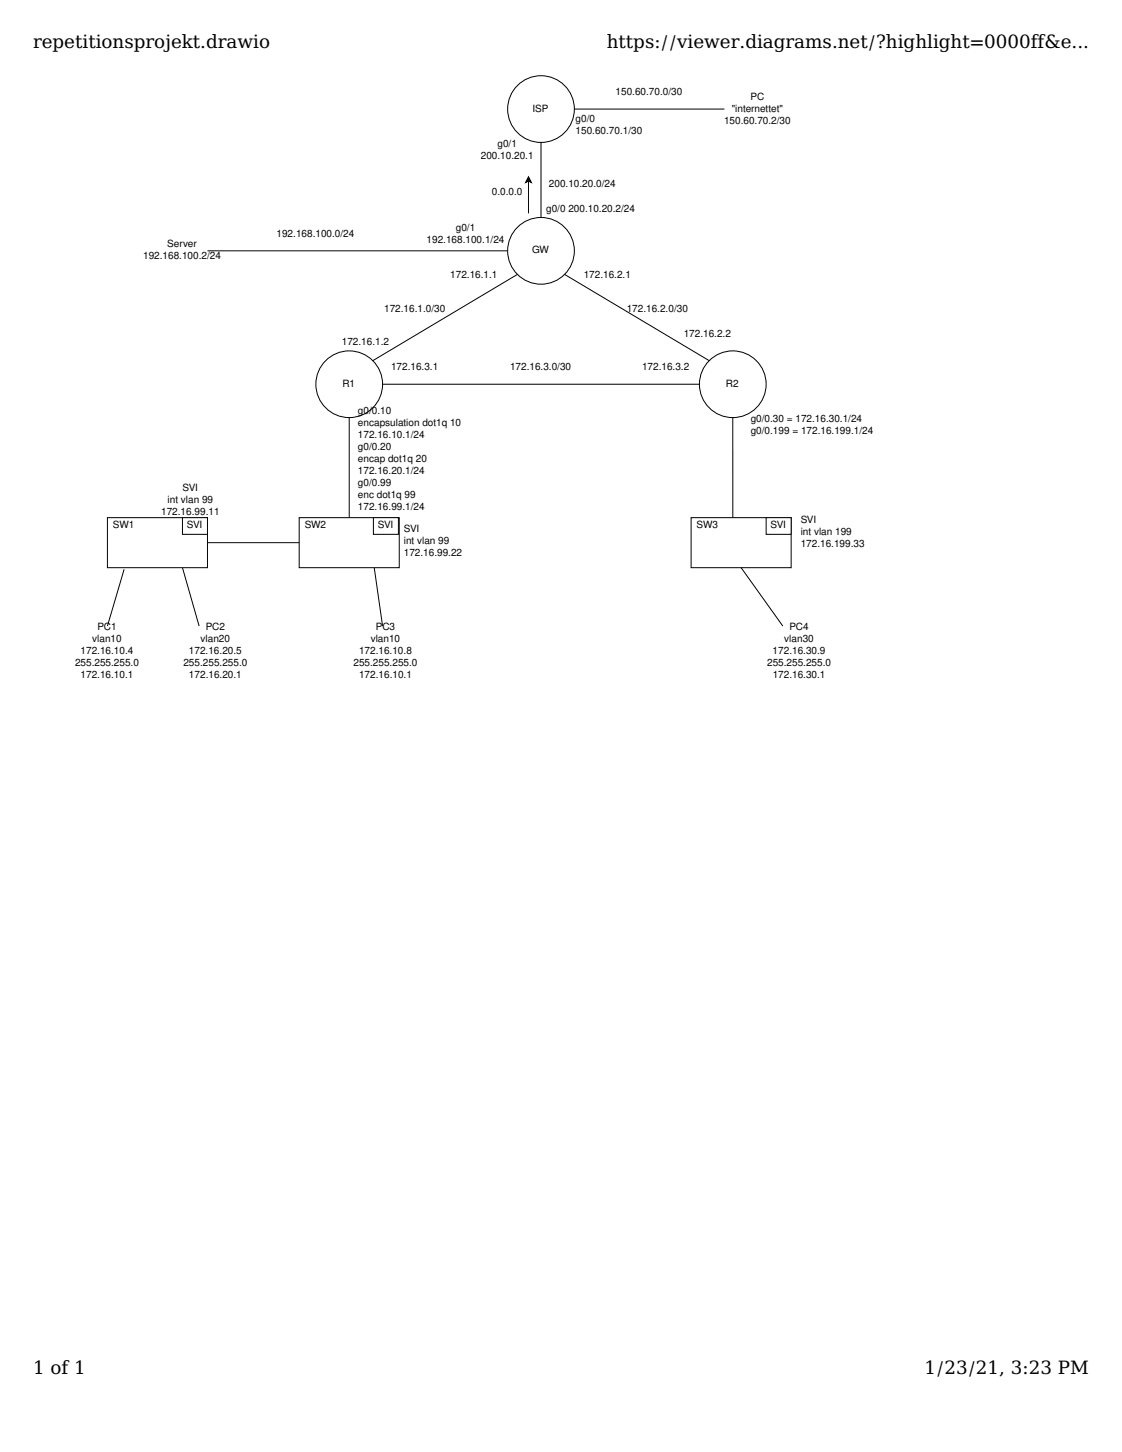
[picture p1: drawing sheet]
<svg xmlns="http://www.w3.org/2000/svg" width="216mm" height="279mm" viewBox="0 0 216 279" stroke-linecap="round" stroke-linejoin="round" font-family="sans-serif">
<defs><g id="words">
<g font-size="3.5">
<text x="6.3" y="9.2">repetitionsprojekt.drawio</text>
<text x="116.8" y="9.2">https://viewer.diagrams.net/?highlight=0000ff&amp;e...</text>
<text x="6.3" y="264.5">1 of 1</text>
<text x="177.9" y="264.5">1/23/21, 3:23 PM</text>
</g>
<g font-size="1.9">
<text x="102.5" y="21.5">ISP</text>
<text x="110.8" y="23.5">g0/0</text>
<text x="118.5" y="18.3">150.60.70.0/30</text>
<text x="139.3" y="23.8">150.60.70.2/30</text>
<text x="140.8" y="21.5">&quot;internettet&quot;</text>
<text x="144.4" y="19.2">PC</text>
<text x="95.7" y="28.3">g0/1</text>
<text x="110.8" y="25.8">150.60.70.1/30</text>
<text x="92.5" y="30.6">200.10.20.1</text>
<text x="105.6" y="35.9">200.10.20.0/24</text>
<text x="94.7" y="37.5">0.0.0.0</text>
<text x="105.1" y="40.7">g0/0 200.10.20.2/24</text>
<text x="32.2" y="47.6">Server</text>
<text x="53.2" y="45.5">192.168.100.0/24</text>
<text x="82.1" y="46.7">192.168.100.1/24</text>
<text x="87.7" y="44.4">g0/1</text>
<text x="27.5" y="49.9">192.168.100.2/24</text>
<text x="86.6" y="53.6">172.16.1.1</text>
<text x="102.4" y="48.7">GW</text>
<text x="112.3" y="53.6">172.16.2.1</text>
<text x="73.9" y="60">172.16.1.0/30</text>
<text x="120.6" y="60">172.16.2.0/30</text>
<text x="131.6" y="64.8">172.16.2.2</text>
<text x="65.8" y="66.4">172.16.1.2</text>
<text x="75.2" y="71.2">172.16.3.1</text>
<text x="98.1" y="71.2">172.16.3.0/30</text>
<text x="123.5" y="71.2">172.16.3.2</text>
<text x="65.9" y="74.4">R1</text>
<text x="139.7" y="74.4">R2</text>
<text x="68.9" y="79.6">g0/0.10</text>
<text x="68.9" y="81.9">encapsulation dot1q 10</text>
<text x="144.5" y="81.3">g0/0.30 = 172.16.30.1/24</text>
<text x="144.5" y="83.6">g0/0.199 = 172.16.199.1/24</text>
<text x="68.9" y="84.2">172.16.10.1/24</text>
<text x="68.9" y="86.5">g0/0.20</text>
<text x="68.9" y="88.9">encap dot1q 20</text>
<text x="35.1" y="94.6">SVI</text>
<text x="68.9" y="91.2">172.16.20.1/24</text>
<text x="68.9" y="93.5">g0/0.99</text>
<text x="68.9" y="95.8">enc dot1q 99</text>
<text x="21.7" y="101.7">SW1</text>
<text x="31" y="99.2">172.16.99.11</text>
<text x="32.2" y="96.9">int vlan 99</text>
<text x="35.9" y="101.7">SVI</text>
<text x="58.6" y="101.7">SW2</text>
<text x="68.9" y="98.1">172.16.99.1/24</text>
<text x="72.7" y="101.7">SVI</text>
<text x="134" y="101.7">SW3</text>
<text x="148.3" y="101.7">SVI</text>
<text x="154.1" y="100.7">SVI</text>
<text x="77.7" y="102.3">SVI</text>
<text x="77.7" y="104.6">int vlan 99</text>
<text x="77.7" y="106.9">172.16.99.22</text>
<text x="154.1" y="103">int vlan 199</text>
<text x="154.1" y="105.3">172.16.199.33</text>
<text x="15.5" y="125.8">172.16.10.4</text>
<text x="17.8" y="123.5">vlan10</text>
<text x="18.7" y="121.1">PC1</text>
<text x="36.4" y="125.8">172.16.20.5</text>
<text x="38.6" y="123.5">vlan20</text>
<text x="39.6" y="121.1">PC2</text>
<text x="69.1" y="125.8">172.16.10.8</text>
<text x="71.3" y="123.5">vlan10</text>
<text x="72.3" y="121.1">PC3</text>
<text x="148.7" y="125.8">172.16.30.9</text>
<text x="150.9" y="123.5">vlan30</text>
<text x="151.9" y="121.1">PC4</text>
<text x="14.4" y="128.1">255.255.255.0</text>
<text x="15.5" y="130.4">172.16.10.1</text>
<text x="35.3" y="128.1">255.255.255.0</text>
<text x="36.4" y="130.4">172.16.20.1</text>
<text x="68" y="128.1">255.255.255.0</text>
<text x="69.1" y="130.4">172.16.10.1</text>
<text x="147.6" y="128.1">255.255.255.0</text>
<text x="148.7" y="130.4">172.16.30.1</text>
</g>
</g></defs>
<g fill="#fff" stroke="#000" stroke-width=".19">
<path d="M20.7 99.6h19.2v9.6h-19.2z"/>
<path d="M57.6 99.6h19.2v9.6h-19.2z"/>
<path d="M133 99.6h19.2v9.6h-19.2z"/>
<circle cx="104.1" cy="21" r="6.4"/>
<circle cx="104.1" cy="48.3" r="6.4"/>
<circle cx="67.2" cy="73.9" r="6.4"/>
<circle cx="141" cy="73.9" r="6.4"/>
</g>
<g fill="none" stroke="#000" stroke-width=".19">
<path d="M104.1 27.4v14.4M110.5 21h28.9M39.9 48.3h57.8M99.6 52.8l-27.9 16.6M108.6 52.8l27.9 16.6M73.6 73.9h61M67.2 80.4v19.2M141 80.4v19.2M23.9 109.6l-3.2 10.9M35.1 109.2l3.2 11.3M39.9 104.4h17.7M72 109.2l1.6 11.3"/>
<path d="M142.6 109.2l8 11.3"/>
</g>
<g fill="#fff" stroke="#000" stroke-width=".19">
<path d="M35.1 99.6h4.8v3.2h-4.8z"/>
<path d="M71.9 99.6h4.8v3.2h-4.8z"/>
<path d="M147.4 99.6h4.8v3.2h-4.8z"/>
</g>
<g fill="#fff">
<path d="M77.7 100.8h3v2h-3z"/>
<path d="M77.7 103.1h8.8v2h-8.8z"/>
<path d="M77.7 105.4h11.2v2h-11.2z"/>
<path d="M154.1 99.2h3v2h-3z"/>
<path d="M154.1 101.5h9.8v2h-9.8z"/>
<path d="M154.1 103.8h12.3v2h-12.3z"/>
</g>
<path d="M101.7 34.8v6.2" fill="none" stroke="#000" stroke-width=".19"/>
<path d="M101.7 34l.6 1.1-.6-.3-.6 .3z" fill="#000" stroke="#000" stroke-width=".19"/>
<use href="#words"/>
</svg>
